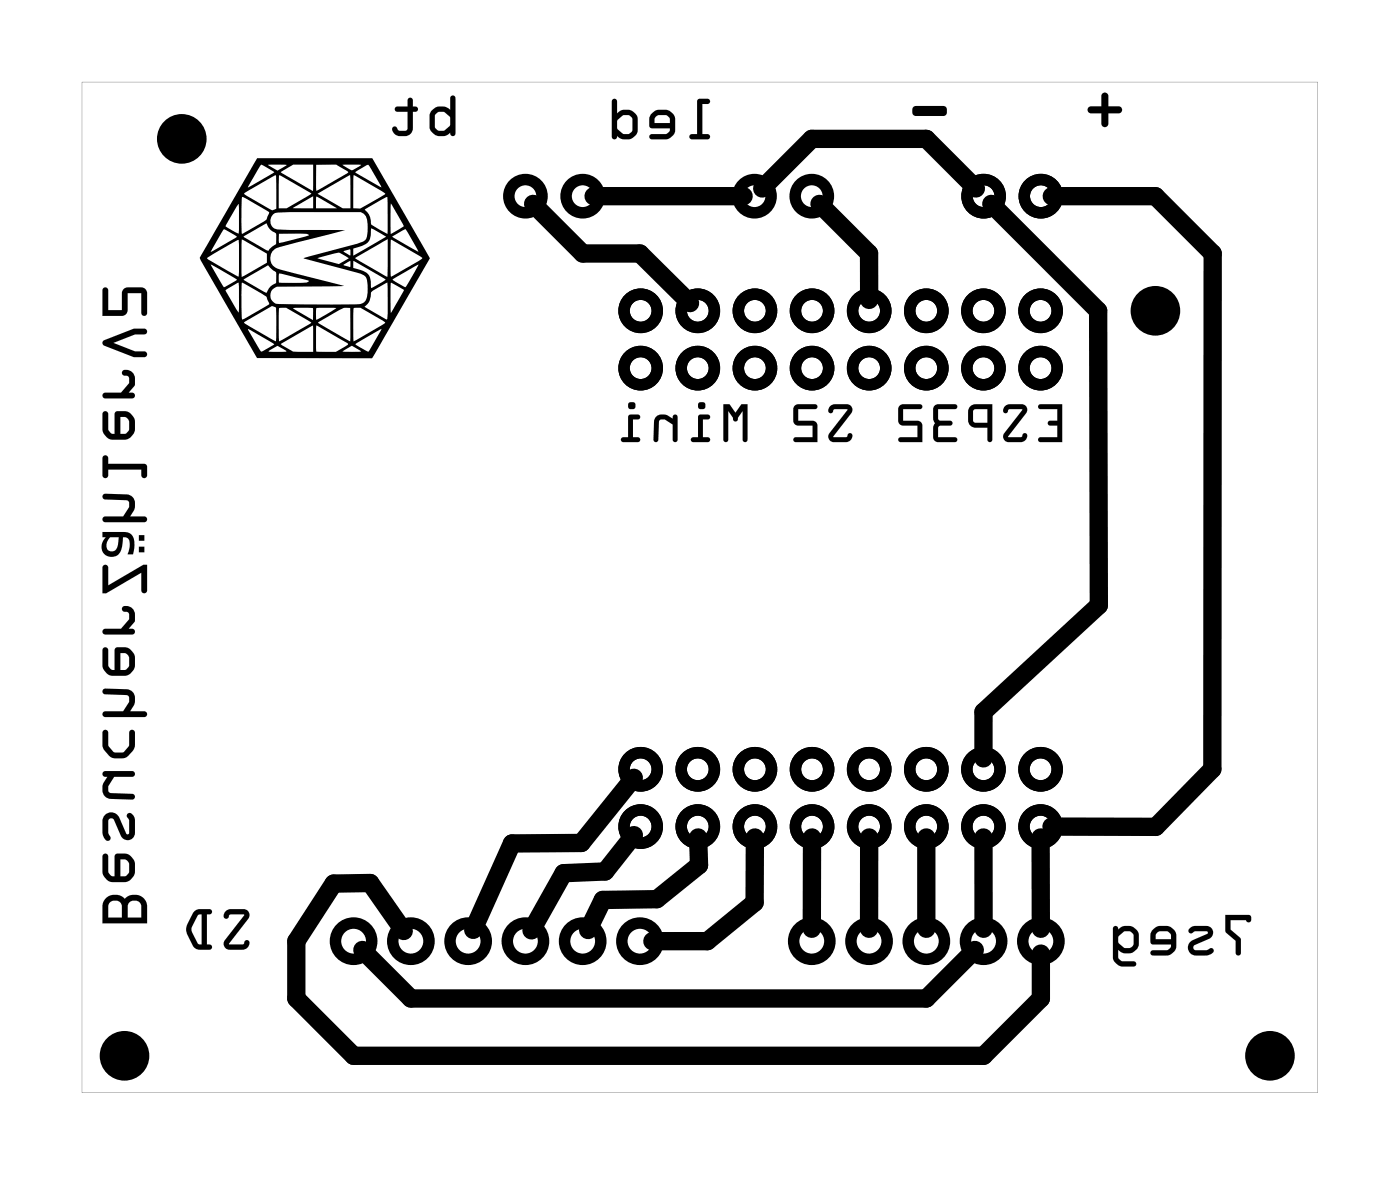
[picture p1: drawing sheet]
<svg xmlns="http://www.w3.org/2000/svg" width="62mm" height="52mm" viewBox="0 0 62 52" stroke-linecap="round" stroke-linejoin="round" font-family="sans-serif">
<g fill="#000">
<path d="M40.5 4.7h1.3a.23 .23 0 0 1 .2 .2 .23 .23 0 0 1-.2 .2h-1.2l-.1-.1zM48.3 4.8l.5-.1v-.4a.16 .16 0 0 1 .2-.2 .16 .16 0 0 1 .2 .2v.4h.4a.16 .16 0 0 1 .2 .2 .16 .16 0 0 1-.2 .1h-.4v.5a.16 .16 0 0 1-.2 .1 .16 .16 0 0 1-.2-.1v-.5h-.5l-.1-.1z"/>
<path d="M3.6 3.6h54.8v44.8h-54.8zM3.6 3.6v44.8h54.8v-44.8z"/>
<path d="M11.4 7l-2.5 4.3a.41 .41 0 0 0 .2 .5l2.3 4.1h5.1l2.5-4.3a.53 .53 0 0 0-.2-.6l-2.3-4zM9.2 11.4l1.4-.8v1.7zM9.3 11.7l1.2 .7-.6 .3zM9.9 10.2l.6 .3-1.2 .7zM10 12.9l.6-.4v1.3zM10.5 9.1l.1 1.2-.6-.3zM10.7 12.5l1.1 .6a.28 .28 0 0 1 .1 .3 .28 .28 0 0 1-.2 .2l-1 .5zM10.7 10.6l1.1 .6v.4l-1.1 .7zM10.7 8.7l1.2 .7a.8 .8 0 0 1-.7 .7l-.5 .3zM10.8 12.4l1.1-.6 .1 .1a.41 .41 0 0 1 .3 .4 .41 .41 0 0 1-.3 .4l-.2 .3zM10.8 10.5l1-.6 .2 .3a.51 .51 0 0 1 .2 .5 .51 .51 0 0 1-.3 .4zM10.8 14.3l1.3-.7h.1v1.5zM10.9 8.6l1.3-.8 .1 1.5h-.3zM11 14.6l1.2 .7-.6 .3zM11.6 7.3l.6 .3-1.2 .7zM11.9 15.6a.44 .44 0 0 1 .8 0zM11.9 7.3h.8v.1a.42 .42 0 0 1-.8-.1zM12.2 9.5l3.8-.1a.91 .91 0 0 1 .2 1.2l-.3 .2-2.4 .7 2.2 .6a.57 .57 0 0 1 .6 .7l-.1 .6a5.8 5.8 0 0 1-2.1 .1h-1.9a.4 .4 0 0 1-.2-.4 .4 .4 0 0 1 .3-.4h2.9l-2.7-.7a.51 .51 0 0 1-.5-.5 .51 .51 0 0 1 .4-.6l2.9-.7h-2.9a.39 .39 0 0 1-.4-.3 .39 .39 0 0 1 .2-.4zM12.4 13.7l.3-.1 1.1 .7-1.4 .8zM12.4 12.1l1.3 .4h-.1h-1.2zM12.4 10.4h1.2h.1l-1.3 .4zM12.4 7.8l1.4 .8-1.1 .6h-.3zM12.4 15.3l1.5-.9v1.2h-.5a1.25 1.25 0 0 1-1-.3zM12.4 7.6l.6-.3h.9v1.2zM13 13.7h.9v.5zM13 9.2l.9-.5v.5zM14 14.4l1.4 .8a1.22 1.22 0 0 1-1.2 .4h-.1a1.39 1.39 0 0 1-.1-1zM14 13.7h.9l-.9 .5zM14 8.7l.9 .5h-.9zM14 7.3h.5a1.19 1.19 0 0 1 .9 .4l-1.4 .8zM14.1 11.4l.9-.2 .5 .2-.1 .1a.56 .56 0 0 1-.8 .1zM14.1 8.6l1.4-.8v1.4a1.02 1.02 0 0 1-.9-.3zM14.1 14.3h.1a2.57 2.57 0 0 1 1.3-.7v1.5zM15.2 15.6a.5 .5 0 0 1 .8 0zM15.2 7.3h.8l-.4 .3zM15.2 11.7l.3-.1v.2zM15.2 11.1h.3v.2zM15.7 13.7l.1-.1a.71 .71 0 0 1 .6 .3l.7 .4-1.4 .8zM15.7 11.6l1.4 .8-.6 .4a.76 .76 0 0 0-.8-.9zM16.5 10.1l.6 .4-1.4 .8v-.3a.75 .75 0 0 0 .8-.9zM15.7 7.8l1.4 .8-1.1 .6h-.3zM15.8 11.4l1.4-.8v1.7zM15.8 7.6l.5-.3 .6 1zM15.8 15.3l1.1-.7-.6 1zM16.5 12.9l.7-.4v1.7l-1-.6 .2-.2zM16.2 9.3l1-.6v1.7l-.7-.4-.1-.5zM17.4 12.5l.5 .4-.6 1zM17.3 10.6l1.4 .8-1.4 .9zM17.3 9l.6 1-.6 .4zM17.4 12.4l1.2-.7-.6 1zM17.4 10.5l.6-.3 .6 1z"/>
<path d="M19.2 4.9l-.1 .2v.6l.1 .2a.55 .55 0 0 0 .8 0 .12 .12 0 0 0 .1 .1 .12 .12 0 0 0 .1-.1v-1.6a.12 .12 0 0 0-.1-.1 .12 .12 0 0 0-.1 .1v.6l-.2-.1-.3-.1zM19.2 4.9l.3-.2 .3 .1 .2 .1v-.6a.12 .12 0 0 1 .1-.1 .12 .12 0 0 1 .1 .1v1.6a.12 .12 0 0 1-.1 .1 .12 .12 0 0 1-.1-.1 .54 .54 0 0 1-.7 .1l-.2-.3-.1-.6zM19.3 5.1l.1-.1h.3l.3 .2v.4l-.3 .2h-.2l-.2-.1zM19.3 5.1v.6l.2 .1h.2l.3-.2v-.4l-.3-.2h-.3zM17.5 4.8l.1 .1 .5 .1v.7l-.1 .1-.4-.1a.12 .12 0 0 0-.1-.1 .12 .12 0 0 0-.1 .1 .49 .49 0 0 0 .5 .3 .49 .49 0 0 0 .4-.3v-.7h.1a.12 .12 0 0 0 .1-.2 .12 .12 0 0 0-.1-.1h-.1v-.3a.12 .12 0 0 0-.1-.1 .12 .12 0 0 0-.1 .1v.3zM17.5 4.8l.6-.1v-.3a.12 .12 0 0 1 .1-.1 .12 .12 0 0 1 .1 .1v.3h.1a.12 .12 0 0 1 .1 .1 .12 .12 0 0 1-.1 .2h-.1v.7a.46 .46 0 0 1-.5 .4 .46 .46 0 0 1-.4-.4 .17 .17 0 0 1 .2-.1 .17 .17 0 0 1 .1 .2l.4-.1v-.7l-.5-.1z"/>
<path d="M19.2 4.9l-.1 .2v.5l.1 .3a.57 .57 0 0 0 .8 0 .12 .12 0 0 0 .1 .1 .12 .12 0 0 0 .1-.1v-1.6a.12 .12 0 0 0-.1-.1 .12 .12 0 0 0-.1 .1v.6l-.2-.1-.3-.1zM19.3 5.1l.1-.1h.3l.3 .2v.4l-.3 .2h-.2l-.2-.1zM17.5 4.8l.1 .1 .5 .1v.7l-.1 .1-.4-.1a.12 .12 0 0 0-.1-.1 .12 .12 0 0 0-.1 .1 .49 .49 0 0 0 .5 .3 .49 .49 0 0 0 .4-.3v-.7h.1a.12 .12 0 0 0 .1-.2 .12 .12 0 0 0-.1-.1h-.1v-.3a.12 .12 0 0 0-.1-.1 .12 .12 0 0 0-.1 .1v.3z"/>
<path d="M31 4.4l-.1 1.5h-.2a.12 .12 0 0 0-.1 .2 .12 .12 0 0 0 .1 .1h.7a.12 .12 0 0 0 .1-.1 .12 .12 0 0 0-.1-.2h-.3v-1.3h.3a.12 .12 0 0 0 .1-.1 .12 .12 0 0 0-.1-.1zM30.9 4.4h.5a.12 .12 0 0 1 .1 .1 .12 .12 0 0 1-.1 .1h-.3v1.3h.3a.12 .12 0 0 1 .1 .2 .12 .12 0 0 1-.1 .1h-.7a.12 .12 0 0 1-.1-.1 .12 .12 0 0 1 .1-.2h.2zM28.9 5l-.1 .3v.4h.9v.1l-.1 .1h-.7a.12 .12 0 0 0-.1 .2 .12 .12 0 0 0 .1 .1h.7l.2-.2a.96 .96 0 0 0 .1-.8l-.3-.3h-.4zM28.9 5l.3-.1h.4l.3 .3a.96 .96 0 0 1-.1 .8l-.2 .2h-.7a.12 .12 0 0 1-.1-.1 .12 .12 0 0 1 .1-.2h.7l.1-.2h-.9v-.4zM29.1 5.2l.5-.1 .1 .1v.3h-.7zM29.1 5.2l-.1 .3h.7v-.3l-.1-.1zM27.2 4.4l-.1 1.7a.12 .12 0 0 0 .2 .1 .12 .12 0 0 0 .1-.2l.3 .2h.2l.3-.2a.97 .97 0 0 0 .1-.8l-.3-.3h-.4l-.2 .1v-.6zM27.2 4.4h.2v.6l.2-.1h.4l.3 .3a.97 .97 0 0 1-.1 .8l-.3 .2h-.2l-.3-.2a.12 .12 0 0 1-.1 .2 .12 .12 0 0 1-.2-.1zM27.4 5.3l.2-.2 .4 .1v.1v.6h-.3l-.3-.2zM27.4 5.3v.4l.2 .2h.4v-.7l-.1-.1h-.3z"/>
<path d="M30.9 4.4v1.5h-.2a.12 .12 0 0 0-.1 .2 .12 .12 0 0 0 .1 .1h.7a.12 .12 0 0 0 .1-.1 .12 .12 0 0 0-.1-.2h-.3v-1.3h.3a.12 .12 0 0 0 .1-.1 .12 .12 0 0 0-.1-.1zM28.9 5l-.1 .3v.4h.9v.1l-.1 .1h-.7a.12 .12 0 0 0-.1 .2 .12 .12 0 0 0 .1 .1h.7l.2-.2a.96 .96 0 0 0 .1-.8l-.3-.3h-.4zM29.1 5.2l.5-.1 .1 .1v.3h-.7zM27.2 4.4l-.1 1.7a.12 .12 0 0 0 .2 .1 .12 .12 0 0 0 .1-.2l.3 .2h.2l.3-.2a.97 .97 0 0 0 .1-.8 .54 .54 0 0 0-.7-.3l-.2 .1v-.6zM27.4 5.3l.2-.2 .4 .1v.1v.6h-.4l-.2-.2z"/>
<path d="M40.5 4.7v.3l.1 .1h1.2a.23 .23 0 0 0 .2-.2 .23 .23 0 0 0-.2-.2zM40.5 4.7h1.3a.23 .23 0 0 1 .2 .2 .23 .23 0 0 1-.2 .2h-1.2l-.1-.1z"/>
<path d="M46.1 17.9v.2h.8v.5h-.3a.11 .11 0 0 0-.1 .2 .11 .11 0 0 0 .1 .1h.3v.5h-.8a.11 .11 0 0 0-.1 .1 .11 .11 0 0 0 .1 .1h1v-1.7zM46.1 17.9h1v1.7h-1a.11 .11 0 0 1-.1-.1 .11 .11 0 0 1 .1-.1h.8v-.5h-.3a.11 .11 0 0 1-.1-.1 .11 .11 0 0 1 .1-.2h.3v-.5h-.8zM44.6 18l-.1 .2a.14 .14 0 0 0 .2 .1 .14 .14 0 0 0 0-.2l.6 .1-.8 1v.2l.1 .1 .1 .1h.7l.2-.3a.15 .15 0 0 0-.2-.1 .15 .15 0 0 0-.1 .2h-.6l.8-1.1v-.2l-.2-.2h-.5zM44.6 18l.2-.1h.5l.2 .2v.2l-.8 1.1 .6-.1a.11 .11 0 0 1 .1-.1 .11 .11 0 0 1 .2 .1l-.2 .3h-.7l-.1-.1-.1-.1v-.2l.8-1h-.6a.11 .11 0 0 1-.1 .1 .11 .11 0 0 1-.1-.1zM43 18l-.1 .2v.4a.33 .33 0 0 0 .4 .4h.5v.5a.11 .11 0 0 0 .1 .1 .11 .11 0 0 0 .1-.1v-1.6h-.7zM43 18l.3-.1h.7v1.6a.11 .11 0 0 1-.1 .1 .11 .11 0 0 1-.1-.1v-.5h-.5a.33 .33 0 0 1-.4-.4v-.4zM43.2 18.2l.6-.1v.6h-.6zM43.2 18.2v.5h.6v-.6zM41.5 18l-.1 .1 .1 .7-.1 .2v.5l.2 .1h.7a.11 .11 0 0 0 .2-.1 .11 .11 0 0 0-.2-.1h-.7v-.5h.5a.11 .11 0 0 0 .1-.1 .11 .11 0 0 0-.1-.2h-.5v-.5h.7a.11 .11 0 0 0 .2-.1 .11 .11 0 0 0-.2-.1zM41.4 18l.9-.1a.11 .11 0 0 1 .2 .1 .11 .11 0 0 1-.2 .1h-.7v.5h.5a.11 .11 0 0 1 .1 .2 .11 .11 0 0 1-.1 .1h-.5v.5h.7a.11 .11 0 0 1 .2 .1 .11 .11 0 0 1-.2 .1h-.7l-.2-.1v-.5l.1-.2-.1-.7zM39.9 18l-.1 .1 .1 .7 .8 .1v.5h-.8a.11 .11 0 0 0-.1 .1 .11 .11 0 0 0 .1 .1h1l-.1-.9-.8-.1v-.5h.8a.11 .11 0 0 0 .1-.1 .11 .11 0 0 0-.1-.1zM39.9 18l.9-.1a.11 .11 0 0 1 .1 .1 .11 .11 0 0 1-.1 .1h-.7v.5l.7 .1 .1 .9h-1a.11 .11 0 0 1-.1-.1 .11 .11 0 0 1 .1-.1h.8v-.5l-.8-.1-.1-.7zM36.8 18l-.1 .2a.14 .14 0 0 0 .2 .1 .14 .14 0 0 0 .1-.2l.6 .1-.8 1-.1 .2 .1 .1 .2 .1h.6l.2-.3a.15 .15 0 0 0-.2-.1 .15 .15 0 0 0-.1 .2h-.6l.9-1.1v-.2l-.2-.2h-.6zM36.8 18l.2-.1h.6l.2 .2v.2l-.9 1.1 .7-.1a.11 .11 0 0 1 .1-.1 .11 .11 0 0 1 .1 .1l-.2 .3h-.6l-.2-.1-.1-.1 .1-.2 .8-1h-.6a.11 .11 0 0 1-.1 .1 .11 .11 0 0 1-.2-.1zM35.2 18v.1v.7l.8 .1v.5h-.7a.11 .11 0 0 0-.1 .1 .11 .11 0 0 0 .1 .1h1l-.1-.9-.8-.1v-.5h.7a.11 .11 0 0 0 .2-.1 .11 .11 0 0 0-.2-.1zM35.2 18l.9-.1a.11 .11 0 0 1 .2 .1 .11 .11 0 0 1-.2 .1h-.7v.5l.8 .1 .1 .9h-1a.11 .11 0 0 1-.1-.1 .11 .11 0 0 1 .1-.1h.7v-.5l-.8-.1v-.7zM32.1 17.9v1.6a.11 .11 0 0 0 .1 .1 .11 .11 0 0 0 .1-.1v-1.3l.2 .3a.12 .12 0 0 0 .1 .2 .12 .12 0 0 0 .1-.2l.2-.3v1.3a.11 .11 0 0 0 .1 .1 .11 .11 0 0 0 .2-.1v-1.6h-.3l-.3 .4-.2-.4zM32.1 17.9h.3l.2 .4 .3-.4h.3v1.6a.11 .11 0 0 1-.2 .1 .11 .11 0 0 1-.1-.1v-1.3l-.2 .3a.12 .12 0 0 1-.1 .2 .12 .12 0 0 1-.1-.2l-.2-.3v1.3a.11 .11 0 0 1-.1 .1 .11 .11 0 0 1-.1-.1zM31 18.4v1h-.3a.11 .11 0 0 0-.1 .1 .11 .11 0 0 0 .1 .1h.7a.11 .11 0 0 0 .1-.1 .11 .11 0 0 0-.1-.1h-.2v-.8h.2a.11 .11 0 0 0 .1-.1 .11 .11 0 0 0-.1-.1zM31 18.4h.4a.11 .11 0 0 1 .1 .1 .11 .11 0 0 1-.1 .1h-.2v.8h.2a.11 .11 0 0 1 .1 .1 .11 .11 0 0 1-.1 .1h-.7a.11 .11 0 0 1-.1-.1 .11 .11 0 0 1 .1-.1h.3zM30.9 18a.2 .2 0 0 0 .4 0 .2 .2 0 0 0-.4 0zM30.9 18a.2 .2 0 0 1 .4 0 .2 .2 0 0 1-.4 0zM29.1 18.5l-.1 .2v.8a.11 .11 0 0 0 .1 .1 .11 .11 0 0 0 .1-.1v-.8l.1-.1h.2l.3 .2v.7a.11 .11 0 0 0 .1 .1 .11 .11 0 0 0 .1-.1v-1a.11 .11 0 0 0-.1-.1 .11 .11 0 0 0-.1 .1v.1l-.3-.2zM29.1 18.5l.4-.1 .3 .2v-.1a.11 .11 0 0 1 .1-.1 .11 .11 0 0 1 .2 .1v1a.11 .11 0 0 1-.2 .1 .11 .11 0 0 1-.1-.1v-.7l-.3-.2-.3 .1v.8a.11 .11 0 0 1-.1 .1 .11 .11 0 0 1-.1-.1v-.8zM27.9 18.4v1h-.3a.11 .11 0 0 0-.1 .1 .11 .11 0 0 0 .1 .1h.7a.11 .11 0 0 0 .1-.1 .11 .11 0 0 0-.1-.1h-.2v-.8h.2a.11 .11 0 0 0 .1-.1 .11 .11 0 0 0-.1-.1zM27.9 18.4h.4a.11 .11 0 0 1 .1 .1 .11 .11 0 0 1-.1 .1h-.2v.8h.2a.11 .11 0 0 1 .1 .1 .11 .11 0 0 1-.1 .1h-.7a.11 .11 0 0 1-.1-.1 .11 .11 0 0 1 .1-.1h.3zM27.8 18a.2 .2 0 0 0 .4 0 .2 .2 0 0 0-.4 0zM27.8 18a.2 .2 0 0 1 .4 0 .2 .2 0 0 1-.4 0z"/>
<path d="M46.1 17.9v.2h.8v.5h-.3a.11 .11 0 0 0-.1 .2 .11 .11 0 0 0 .1 .1h.3v.5h-.8a.11 .11 0 0 0-.1 .1 .11 .11 0 0 0 .1 .1h1v-1.7zM44.6 18l-.1 .2a.15 .15 0 0 0 .2 .1 .15 .15 0 0 0 .1-.2l.5 .1-.8 1v.2l.1 .2h.7l.2-.1 .1-.2a.15 .15 0 0 0-.2-.1 .15 .15 0 0 0-.1 .2h-.6l.8-1.1v-.2l-.2-.2h-.5zM43 18l-.1 .2v.4a.33 .33 0 0 0 .4 .4h.5v.5a.11 .11 0 0 0 .1 .1 .11 .11 0 0 0 .1-.1v-1.6h-.7zM43.2 18.2l.6-.1v.6h-.6zM41.4 18v.1l.1 .7-.1 .2v.5l.2 .1h.7a.11 .11 0 0 0 .2-.1 .11 .11 0 0 0-.2-.1h-.7v-.5h.5a.11 .11 0 0 0 .1-.1 .11 .11 0 0 0-.1-.2h-.5v-.5h.7a.11 .11 0 0 0 .2-.1 .11 .11 0 0 0-.2-.1zM39.9 18l-.1 .1 .1 .7 .8 .1v.5h-.8a.11 .11 0 0 0-.1 .1 .11 .11 0 0 0 .1 .1h1l-.1-.9-.7-.1v-.5h.7a.11 .11 0 0 0 .1-.1 .11 .11 0 0 0-.1-.1zM36.8 18l-.1 .2a.15 .15 0 0 0 .2 .1 .15 .15 0 0 0 .1-.2l.6 .1-.8 1v.2l.1 .2h.6l.2-.1 .1-.2a.15 .15 0 0 0-.2-.1 .15 .15 0 0 0-.1 .2h-.6l.9-1.1v-.2l-.2-.2h-.6zM35.2 18v.1v.7l.8 .1v.5h-.7a.11 .11 0 0 0-.1 .1 .11 .11 0 0 0 .1 .1h1l-.1-.9-.8-.1v-.5h.7a.11 .11 0 0 0 .2-.1 .11 .11 0 0 0-.2-.1zM32.1 17.9v1.6a.11 .11 0 0 0 .1 .1 .11 .11 0 0 0 .1-.1v-1.3l.2 .3a.12 .12 0 0 0 .1 .2 .12 .12 0 0 0 .1-.2l.2-.3v1.3a.11 .11 0 0 0 .1 .1 .11 .11 0 0 0 .2-.1v-1.6h-.3l-.3 .4-.2-.4zM31 18.4v1h-.3a.11 .11 0 0 0-.1 .1 .11 .11 0 0 0 .1 .1h.7a.11 .11 0 0 0 .1-.1 .11 .11 0 0 0-.1-.1h-.2v-.8h.2a.11 .11 0 0 0 .1-.1 .11 .11 0 0 0-.1-.1zM30.9 18a.2 .2 0 0 0 .4 0 .2 .2 0 0 0-.4 0zM29.1 18.5l-.1 .2v.8a.11 .11 0 0 0 .1 .1 .11 .11 0 0 0 .1-.1v-.8l.1-.1h.2l.3 .2v.7a.11 .11 0 0 0 .1 .1 .11 .11 0 0 0 .2-.1v-1a.11 .11 0 0 0-.2-.1 .11 .11 0 0 0-.1 .1v.1l-.3-.2zM27.9 18.4v1h-.3a.11 .11 0 0 0-.1 .1 .11 .11 0 0 0 .1 .1h.7a.11 .11 0 0 0 .1-.1 .11 .11 0 0 0-.1-.1h-.2v-.8h.2a.11 .11 0 0 0 .1-.1 .11 .11 0 0 0-.1-.1zM27.8 18a.2 .2 0 0 0 .4 0 .2 .2 0 0 0-.4 0z"/>
<path d="M48.3 4.8l-.1 .1 .1 .1h.5v.5a.15 .15 0 0 0 .2 .1 .15 .15 0 0 0 .2-.1v-.5h.4a.15 .15 0 0 0 .2-.1 .15 .15 0 0 0-.2-.2h-.4v-.4a.15 .15 0 0 0-.2-.2 .15 .15 0 0 0-.2 .2v.4zM48.3 4.8l.5-.1v-.4a.16 .16 0 0 1 .2-.2 .16 .16 0 0 1 .2 .2v.4h.4a.16 .16 0 0 1 .2 .2 .16 .16 0 0 1-.2 .1h-.4v.5a.16 .16 0 0 1-.2 .1 .16 .16 0 0 1-.2-.1v-.5h-.5l-.1-.1z"/>
<path d="M4.7 39.8l-.2 .4v.7h2v-.7a.57 .57 0 0 0-.4-.5 .57 .57 0 0 0-.6 .1l-.3-.1zM4.9 40l.2-.1 .2 .1 .1 .7h-.6zM5.7 40l.2-.1 .3 .1 .1 .7h-.6zM4.6 37.9l-.1 .8 .2 .3a1.05 1.05 0 0 0 .9 .1l.2-.2a.63 .63 0 0 0 .2-.6l-.2-.3a.68 .68 0 0 0-.7-.1v.9h-.2l-.1-.1v-.8zM5.3 38.1h.3l.1 .1v.5l-.1 .1h-.3zM4.7 36.1a1.02 1.02 0 0 0 0 1.2 .18 .18 0 0 0 .2-.2 .18 .18 0 0 0-.1-.2v-.6h.1h.2l.3 .7a.33 .33 0 0 0 .3 .2 .33 .33 0 0 0 .3-.3v-.5l-.2-.3a.14 .14 0 0 0-.2 0 .14 .14 0 0 0 .1 .2v.6v.1l-.6-.9-.2-.1zM4.6 34.2v.2h.2a.55 .55 0 0 0-.3 .6 .55 .55 0 0 0 .4 .4h1a.13 .13 0 0 0 .1-.1 .13 .13 0 0 0-.1-.1h-1l-.1-.2v-.2l.3-.4h.8a.13 .13 0 0 0 .1-.1 .13 .13 0 0 0-.1-.1zM4.6 32.4l-.1 .6a.73 .73 0 0 0 .8 .6 .73 .73 0 0 0 .7-.6v-.5a.13 .13 0 0 0-.1-.2 .14 .14 0 0 0-.2 .2v.6l-.2 .2-.4 .1-.3-.3v-.7zM4.6 30.6v.2h1l.1 .1v.2l-.2 .4h-.8a.14 .14 0 0 0-.2 .2 .13 .13 0 0 0 .2 .1h1.7a.13 .13 0 0 0 .1-.1 .13 .13 0 0 0-.1-.2h-.6a.55 .55 0 0 0 .2-.5 .55 .55 0 0 0-.4-.5zM4.6 28.7l-.1 .8 .2 .3a1.05 1.05 0 0 0 .9 .1l.2-.1a.63 .63 0 0 0 .2-.7l-.2-.2a.68 .68 0 0 0-.7-.2v1h-.2l-.1-.2v-.7zM5.3 28.9l.3 .1 .1 .1v.4l-.1 .2h-.3zM5.4 26.9a.19 .19 0 0 0 .1 .2 .19 .19 0 0 0 .2 .1v.2l-.3 .5h-.7a.13 .13 0 0 0-.2 .1 .13 .13 0 0 0 .2 .1h1.2a.13 .13 0 0 0 .1-.1 .13 .13 0 0 0-.1-.1h-.2l.3-.3a.47 .47 0 0 0-.1-.5 .47 .47 0 0 0-.4-.2zM4.6 25.1l-.1 1.2h.2l1.6-.9v.8a.13 .13 0 0 0 .1 .1 .13 .13 0 0 0 .1-.1v-1.2h-.1l-1.6 .9v-.8zM4.9 23.8h.4a.46 .46 0 0 1-.4 .6l-.2-.2zM4.5 23.6v.2h.2a.47 .47 0 0 0 .1 .8 .47 .47 0 0 0 .6-.4l.1-.4a.37 .37 0 0 1 .3 .2 .37 .37 0 0 1-.1 .4v.2h.2v-.1a.61 .61 0 0 0-.4-.9zM6.2 23.7v.3h.2v-.3zM6.2 24.2v.3h.2v-.3zM4.6 21.9v.2l1 .1 .1 .1v.2l-.2 .4h-.8a.13 .13 0 0 0-.2 .1 .13 .13 0 0 0 .2 .1h1.7a.13 .13 0 0 0 .1-.1 .13 .13 0 0 0-.1-.1h-.6a.55 .55 0 0 0 .2-.5 .55 .55 0 0 0-.4-.5zM4.6 20.2l-.1 .9a.13 .13 0 0 0 .2 .1 .13 .13 0 0 0 .1-.1v-.3h1.5v.3a.13 .13 0 0 0 .1 .1 .13 .13 0 0 0 .1-.1l-.1-.5h-1.6v-.3zM4.6 18.3l-.1 .8 .2 .3a1.05 1.05 0 0 0 .9 .1l.2-.2a.63 .63 0 0 0 .2-.6l-.2-.3a.68 .68 0 0 0-.7-.1v.9h-.2l-.1-.1v-.8zM5.3 18.5h.3l.1 .1v.4l-.1 .2h-.3zM5.4 16.4a.19 .19 0 0 0 .1 .3 .19 .19 0 0 0 .2 0v.3l-.3 .4h-.7a.13 .13 0 0 0-.2 .1 .14 .14 0 0 0 .2 .2h1.2a.13 .13 0 0 0 .1-.2 .13 .13 0 0 0-.1-.1h-.2l.3-.3a.47 .47 0 0 0-.1-.5 .47 .47 0 0 0-.4-.2zM4.6 15.1v.2l1.3 .5h.5a.13 .13 0 0 0 .1-.1 .13 .13 0 0 0-.1-.1h-.4l-1-.4 1-.4h.4a.13 .13 0 0 0 .1-.1 .13 .13 0 0 0-.1-.1h-.5zM4.6 12.8l-.1 1.2h.9l.2-.1 .1-.2v-.7h.6v.9a.13 .13 0 0 0 .1 .1 .13 .13 0 0 0 .1-.1v-.9l-.1-.2-.7-.1-.2 .1-.1 .2v.7h-.6v-.9z"/>
<path d="M4.7 39.8l-.2 .4v.7h2v-.7a.57 .57 0 0 0-.4-.5 .57 .57 0 0 0-.6 .1l-.3-.1zM4.7 39.8l.5-.1 .3 .1a.58 .58 0 0 1 .6-.1 .58 .58 0 0 1 .4 .5v.7h-2v-.7zM4.9 40l.3-.1 .1 .1 .1 .7h-.6zM4.9 40l-.1 .7h.6l-.1-.7-.2-.1zM5.7 40l.2-.1 .3 .1 .1 .7h-.6zM5.7 40v.7h.6l-.1-.7-.2-.1zM4.6 37.9l-.1 .8 .2 .3a1.05 1.05 0 0 0 .9 .1l.2-.2a.63 .63 0 0 0 .2-.6l-.2-.3a.68 .68 0 0 0-.7-.1v.9h-.2l-.1-.1v-.8zM4.6 37.9h.2v.8l.2 .1h.1v-.9l.4-.1 .4 .2 .1 .3v.5l-.4 .3a1.06 1.06 0 0 1-.9-.1l-.2-.3zM5.3 38.1h.3l.1 .1v.5l-.1 .1h-.3zM5.3 38.1v.7h.3l.1-.1v-.5l-.1-.1zM4.7 36.1a1.02 1.02 0 0 0 0 1.2 .15 .15 0 0 0 .2-.1 .15 .15 0 0 0-.1-.2v-.6l.1-.1h.2l.3 .7a.33 .33 0 0 0 .3 .2 .33 .33 0 0 0 .3-.3v-.5l-.2-.3a.14 .14 0 0 0-.2 0 .14 .14 0 0 0 .1 .2v.6v.1l-.6-.9-.2-.1zM4.7 36.1l.2-.1 .2 .1 .6 .9v-.1v-.5a.17 .17 0 0 1-.1-.2 .17 .17 0 0 1 .2-.2v.1a.97 .97 0 0 1 .1 1l-.2 .1-.3-.1-.3-.8h-.2l-.1 .1v.6a.15 .15 0 0 1 .1 .2 .15 .15 0 0 1-.2 0 1.1 1.1 0 0 1 0-1.1zM4.6 34.2v.2h.2l-.2 .3a.49 .49 0 0 0 .3 .7h1a.13 .13 0 0 0 .1-.1 .13 .13 0 0 0-.1-.1h-1l-.1-.2v-.2l.3-.4h.8a.13 .13 0 0 0 .1-.1 .13 .13 0 0 0-.1-.1zM4.6 34.2h1.3a.13 .13 0 0 1 .1 .1 .13 .13 0 0 1-.1 .1h-.8l-.3 .4v.2l.1 .2h1a.13 .13 0 0 1 .1 .1 .13 .13 0 0 1-.1 .1h-1a.55 .55 0 0 1-.4-.4 .55 .55 0 0 1 .3-.6h-.2zM4.6 32.4v.7l.2 .4a.74 .74 0 0 0 .9 0l.3-.4v-.6a.13 .13 0 0 0-.1-.2 .14 .14 0 0 0-.2 .2v.6l-.2 .2-.4 .1-.3-.3v-.7zM4.6 32.4h.2v.7l.3 .3 .4-.1 .2-.2v-.6a.14 .14 0 0 1 .2-.2 .13 .13 0 0 1 .1 .2v.6l-.1 .2a.71 .71 0 0 1-1.3 0l-.1-.3zM4.6 30.6v.2h1l.1 .1v.2l-.2 .4h-.8a.14 .14 0 0 0-.2 .2 .13 .13 0 0 0 .2 .1h1.7a.13 .13 0 0 0 .1-.1 .13 .13 0 0 0-.1-.2h-.6l.1-.2a.49 .49 0 0 0-.3-.8zM4.6 30.6l1-.1a.55 .55 0 0 1 .4 .5 .55 .55 0 0 1-.2 .5h.6a.13 .13 0 0 1 .1 .2 .13 .13 0 0 1-.1 .1h-1.7a.13 .13 0 0 1-.2-.1 .14 .14 0 0 1 .2-.2h.8l.2-.4v-.2l-.1-.1h-1zM4.6 28.7l-.1 .8 .2 .3a1.05 1.05 0 0 0 .9 .1l.2-.1a.63 .63 0 0 0 .2-.7l-.2-.2a.68 .68 0 0 0-.7-.2v1h-.2l-.1-.2v-.7zM4.6 28.7l.2 .1v.7l.2 .2h.1v-1h.4l.4 .2 .1 .2v.5l-.4 .3a1.06 1.06 0 0 1-.9-.1l-.2-.3zM5.3 28.9l.3 .1 .1 .1v.4l-.1 .2h-.3zM5.3 28.9v.8h.3l.1-.2v-.4l-.1-.1zM5.4 26.9a.19 .19 0 0 0 .1 .2 .19 .19 0 0 0 .2 .1v.2l-.3 .5h-.7a.13 .13 0 0 0-.2 .1 .13 .13 0 0 0 .2 .1h1.2a.13 .13 0 0 0 .1-.1 .13 .13 0 0 0-.1-.1h-.2l.3-.3a.52 .52 0 0 0-.5-.7zM5.4 26.9h.1a.46 .46 0 0 1 .5 .2 .46 .46 0 0 1 0 .5l-.3 .3h.2a.13 .13 0 0 1 .1 .1 .13 .13 0 0 1-.1 .1h-1.2a.13 .13 0 0 1-.2-.1 .13 .13 0 0 1 .2-.1h.7l.3-.5v-.2a.2 .2 0 0 1-.2-.1 .2 .2 0 0 1-.1-.2zM4.6 25.1l-.1 1.2h.2l1.6-.9v.8a.13 .13 0 0 0 .1 .1 .13 .13 0 0 0 .1-.1v-1.2h-.1l-1.6 .9v-.8zM4.6 25.1h.2v.8l1.6-.9h.1v1.2a.13 .13 0 0 1-.1 .1 .13 .13 0 0 1-.1-.1v-.8l-1.6 .9h-.2zM4.9 23.8h.4a.46 .46 0 0 1-.4 .6 .4 .4 0 0 1 0-.6zM4.9 23.8a.33 .33 0 0 0-.2 .4 .33 .33 0 0 0 .4 .2l.1-.2 .1-.4zM4.5 23.6v.2h.2l-.1 .2a.5 .5 0 0 0 0 .6 .51 .51 0 0 0 .7 0 .51 .51 0 0 0 .1-.6l.1-.2 .2 .1 .1 .3-.1 .4h.2l.1-.6-.2-.3-.3-.1zM4.5 23.6h1a.64 .64 0 0 1 .4 1h-.2v-.4a.29 .29 0 0 0-.2-.4l-.1 .6a.45 .45 0 0 1-.7 .2 .45 .45 0 0 1-.1-.6l.1-.2h-.2zM6.2 23.7v.3h.2v-.3zM6.2 23.7h.2v.3h-.2zM6.2 24.2v.3h.2v-.3zM6.2 24.2h.2v.3h-.2zM4.6 21.9v.2l1 .1 .1 .1v.2l-.2 .4h-.8a.13 .13 0 0 0-.2 .1 .13 .13 0 0 0 .2 .1h1.7a.13 .13 0 0 0 .1-.1 .13 .13 0 0 0-.1-.1h-.6l.1-.3a.49 .49 0 0 0-.3-.7zM4.6 21.9h1a.55 .55 0 0 1 .4 .5 .55 .55 0 0 1-.2 .5h.6a.13 .13 0 0 1 .1 .1 .13 .13 0 0 1-.1 .1h-1.7a.13 .13 0 0 1-.2-.1 .13 .13 0 0 1 .2-.1h.8l.2-.4v-.2l-.1-.1-1-.1zM4.6 20.2l-.1 .9a.13 .13 0 0 0 .2 .1 .13 .13 0 0 0 .1-.1v-.3h1.5v.3a.13 .13 0 0 0 .1 .1 .13 .13 0 0 0 .1-.1l-.1-.5h-1.6v-.3zM4.6 20.2l.2 .1v.3h1.6l.1 .1v.4a.13 .13 0 0 1-.1 .1 .13 .13 0 0 1-.1-.1v-.3h-1.5v.3a.13 .13 0 0 1-.1 .1 .13 .13 0 0 1-.2-.1zM4.6 18.3l-.1 .8 .2 .3a1.05 1.05 0 0 0 .9 .1l.2-.2a.63 .63 0 0 0 .2-.6l-.2-.3a.68 .68 0 0 0-.7-.1v.9h-.2l-.1-.1v-.8zM4.6 18.3h.2v.8l.2 .1h.1v-.9l.4-.1 .4 .2 .1 .2v.5l-.4 .4a1.06 1.06 0 0 1-.9-.1l-.2-.3zM5.3 18.5h.3l.1 .1v.4l-.1 .2h-.3zM5.3 18.5v.7h.3l.1-.2v-.4l-.1-.1zM5.4 16.4a.19 .19 0 0 0 .1 .3 .19 .19 0 0 0 .2 0v.3l-.3 .4h-.7a.13 .13 0 0 0-.2 .1 .14 .14 0 0 0 .2 .2h1.2a.13 .13 0 0 0 .1-.2 .13 .13 0 0 0-.1-.1h-.2l.3-.3a.52 .52 0 0 0-.5-.7zM5.4 16.4h.1a.46 .46 0 0 1 .5 .2 .46 .46 0 0 1 0 .5l-.3 .3h.2a.13 .13 0 0 1 .1 .1 .13 .13 0 0 1-.1 .2h-1.2a.14 .14 0 0 1-.2-.2 .13 .13 0 0 1 .2-.1h.7l.3-.4v-.3a.2 .2 0 0 1-.2-.1 .2 .2 0 0 1-.1-.2zM4.6 15.1v.2l1.3 .5h.5a.13 .13 0 0 0 .1-.1 .13 .13 0 0 0-.1-.1h-.4l-1-.4 1-.4h.4a.13 .13 0 0 0 .1-.1 .13 .13 0 0 0-.1-.1h-.5zM4.6 15.1l1.3-.5h.5a.13 .13 0 0 1 .1 .1 .13 .13 0 0 1-.1 .1h-.4l-1 .4 1 .4h.4a.13 .13 0 0 1 .1 .1 .13 .13 0 0 1-.1 .1h-.5l-1.3-.5zM4.6 12.8l-.1 1.2h.9l.2-.1 .1-.2v-.7h.6v.9a.13 .13 0 0 0 .1 .1 .13 .13 0 0 0 .1-.1v-.9l-.1-.2-.7-.1-.2 .1-.1 .2v.7h-.6v-.9zM4.6 12.8h.2v.9h.6v-.7l.1-.2 .2-.1 .7 .1 .1 .2v.9a.13 .13 0 0 1-.1 .1 .13 .13 0 0 1-.1-.1v-.9h-.6v.7l-.1 .2-.2 .1h-.9z"/>
<path d="M10 40.4l-.1 .2a.15 .15 0 0 0 .2 .1 .15 .15 0 0 0 .1-.2l.6 .1-.8 1.1-.1 .1 .1 .2 .2 .1h.7l.2-.3a.14 .14 0 0 0-.2-.1 .14 .14 0 0 0-.1 .2l-.7-.1 .9-1.1v-.2l-.2-.2h-.6zM10 40.4l.2-.1h.6l.2 .2v.2l-.9 1.1h.7a.12 .12 0 0 1 .1-.1 .12 .12 0 0 1 .2 .1 .32 .32 0 0 1-.3 .3h-.7l-.2-.2 .1-.2 .8-1.1h-.6a.12 .12 0 0 1-.1 .1 .12 .12 0 0 1-.2-.1zM8.6 40.4l-.3 .7v.3l.4 .6 .6 .1a.12 .12 0 0 0 .1-.1 .12 .12 0 0 0-.1-.1h-.1v-1.4h.1a.12 .12 0 0 0 .1-.1 .12 .12 0 0 0-.1-.1h-.5zM8.6 40.4l.2-.1h.5a.12 .12 0 0 1 .1 .1 .12 .12 0 0 1-.1 .1h-.1v1.4h.1a.12 .12 0 0 1 .1 .1 .12 .12 0 0 1-.1 .1h-.5l-.3-.2a1 1 0 0 1 0-1.4zM8.8 40.5h.1v1.4l-.1-.1-.3-.6zM8.8 40.5l-.3 .7 .3 .6 .1 .1v-1.4z"/>
<path d="M10 40.4l-.1 .2a.15 .15 0 0 0 .2 .1 .15 .15 0 0 0 .1-.2l.6 .1-.9 1.1 .1 .3 .2 .1h.7l.2-.3a.15 .15 0 0 0-.2-.1 .15 .15 0 0 0-.1 .2l-.7-.1 .9-1.1v-.2l-.2-.2h-.6zM8.6 40.4a1.07 1.07 0 0 0 0 1.6l.2 .1h.5a.12 .12 0 0 0 .1-.1 .12 .12 0 0 0-.1-.1h-.1v-1.4h.1a.12 .12 0 0 0 .1-.1 .12 .12 0 0 0-.1-.1h-.5zM8.8 40.5h.1v1.4l-.1-.1-.3-.6z"/>
<path d="M54.3 40.6l.1 .7 .4 .4v.5a.12 .12 0 0 0 .1 .1 .12 .12 0 0 0 .1-.1v-.6l-.4-.4v-.4h.7a.12 .12 0 0 0 .1 .1 .12 .12 0 0 0 .1-.1l-.1-.2zM54.3 40.5h1.1a.17 .17 0 0 1 .1 .2 .17 .17 0 0 1-.1 .2l-.1-.1h-.7v.4l.4 .4v.6a.12 .12 0 0 1-.1 .2 .12 .12 0 0 1-.1-.2v-.5l-.4-.4zM52.7 41.2a.13 .13 0 0 0 .1 .2 .13 .13 0 0 0 .2-.1h.5h.1l-.8 .4-.1 .3a.36 .36 0 0 0 .3 .3h.5l.3-.1a.13 .13 0 0 0 0-.2 .13 .13 0 0 0-.2 .1h-.6l-.1-.1 .1-.1 .6-.3a.3 .3 0 0 0 .2-.3 .3 .3 0 0 0-.3-.3h-.5zM52.7 41.2a.88 .88 0 0 1 1-.1l.1 .2-.1 .3-.7 .3-.1 .1 .1 .1h.6a.13 .13 0 0 1 .2-.1 .13 .13 0 0 1 0 .2 .8 .8 0 0 1-1.1-.1v-.2l.1-.2 .8-.4h-.6a.15 .15 0 0 1-.2 .1 .15 .15 0 0 1-.1-.2zM51.1 41.2l-.1 .3 .1 .3 .8 .1-.1 .2h-.7a.12 .12 0 0 0-.1 .1 .12 .12 0 0 0 .1 .1h.7l.2-.1a.96 .96 0 0 0 .2-.8l-.3-.3-.5-.1zM51.1 41.2l.3-.2 .5 .1 .3 .3a.96 .96 0 0 1-.2 .8l-.2 .1-.7 .1a.12 .12 0 0 1-.1-.2 .12 .12 0 0 1 .1-.1h.7l.1-.2-.8-.1-.1-.3zM51.3 41.3h.5l.1 .1v.2h-.6zM51.3 41.3v.3h.6v-.2l-.1-.1zM49.4 41.1v1.5l.3 .2h.6a.12 .12 0 0 0 .1-.1 .12 .12 0 0 0-.1-.1h-.6l-.1-.1v-.4l.3 .2 .3-.1 .2-.1 .1-.3v-.5l-.3-.2-.4-.1-.2 .2-.1-.2zM49.4 41.1a.12 .12 0 0 1 .1 0 .12 .12 0 0 1 .1 .1l.2-.1 .3-.1 .2 .1 .2 .2v.5l-.1 .3-.2 .1-.3 .1-.3-.2v.4l.1 .1h.6a.12 .12 0 0 1 .1 .1 .12 .12 0 0 1-.1 .1h-.6l-.3-.2zM49.6 41.5l.3-.2h.2l.2 .2v.4l-.2 .1h-.3l-.2-.2zM49.6 41.5v.3l.2 .2h.3l.2-.1v-.4l-.2-.2h-.2z"/>
<path d="M54.3 40.6l.1 .7 .4 .4v.5a.12 .12 0 0 0 .1 .2 .12 .12 0 0 0 .1-.2v-.6l-.4-.4v-.4h.7a.12 .12 0 0 0 .1 .1 .12 .12 0 0 0 .1-.1v-.2h-.1zM52.7 41.2a.13 .13 0 0 0 .1 .2 .13 .13 0 0 0 .2-.1h.5h.1l-.7 .4a.35 .35 0 0 0-.2 .4 .35 .35 0 0 0 .3 .3h.5l.3-.2a.15 .15 0 0 0-.1-.2 .15 .15 0 0 0-.2 .1h-.5l-.1-.1 .1-.1 .6-.3a.3 .3 0 0 0 .2-.3 .3 .3 0 0 0-.3-.3h-.5zM51.1 41.2l-.1 .3 .1 .3 .8 .1-.1 .2h-.7a.12 .12 0 0 0-.1 .1 .12 .12 0 0 0 .1 .2l.7-.1 .2-.1a.96 .96 0 0 0 .2-.8l-.3-.3-.5-.1zM51.3 41.3h.5l.1 .1v.2h-.6zM49.4 41.1v1.5l.3 .2h.6a.12 .12 0 0 0 .1-.1 .12 .12 0 0 0-.1-.1h-.6l-.1-.1v-.4l.3 .2 .3-.1 .2-.1 .1-.3v-.5l-.3-.2-.4-.1-.2 .2-.1-.2zM49.6 41.5l.3-.2h.2l.2 .2v.4l-.2 .1h-.3l-.2-.2z"/>
</g>
<g fill="none" stroke="#000" stroke-width=".51">
<circle cx="23.3" cy="8.7" r=".74"/>
<circle cx="25.8" cy="8.7" r=".74"/>
<circle cx="28.4" cy="16.3" r=".74"/>
<circle cx="28.4" cy="13.8" r=".74"/>
<circle cx="30.9" cy="16.3" r=".74"/>
<circle cx="30.9" cy="13.8" r=".74"/>
<circle cx="33.5" cy="8.7" r=".74"/>
<circle cx="33.5" cy="16.3" r=".74"/>
<circle cx="33.5" cy="13.8" r=".74"/>
<circle cx="36" cy="8.7" r=".74"/>
<circle cx="36" cy="16.3" r=".74"/>
<circle cx="36" cy="13.8" r=".74"/>
<circle cx="38.5" cy="16.3" r=".74"/>
<circle cx="38.5" cy="13.8" r=".74"/>
<circle cx="41.1" cy="16.3" r=".74"/>
<circle cx="41.1" cy="13.8" r=".74"/>
<circle cx="43.6" cy="16.3" r=".74"/>
<circle cx="43.6" cy="13.8" r=".74"/>
<circle cx="43.6" cy="8.7" r=".74"/>
<circle cx="46.1" cy="16.3" r=".74"/>
<circle cx="46.1" cy="13.8" r=".74"/>
<circle cx="46.2" cy="8.7" r=".74"/>
<circle cx="28.4" cy="34.1" r=".74"/>
<circle cx="28.4" cy="36.6" r=".74"/>
<circle cx="30.9" cy="34.1" r=".74"/>
<circle cx="30.9" cy="36.6" r=".74"/>
<circle cx="33.5" cy="34.1" r=".74"/>
<circle cx="33.5" cy="36.6" r=".74"/>
<circle cx="36" cy="34.1" r=".74"/>
<circle cx="36" cy="36.6" r=".74"/>
<circle cx="38.5" cy="34.1" r=".74"/>
<circle cx="38.5" cy="36.6" r=".74"/>
<circle cx="41.1" cy="34.1" r=".74"/>
<circle cx="41.1" cy="36.6" r=".74"/>
<circle cx="43.6" cy="34.1" r=".74"/>
<circle cx="43.6" cy="36.6" r=".74"/>
<circle cx="46.1" cy="34.1" r=".74"/>
<circle cx="46.1" cy="36.6" r=".74"/>
<circle cx="15.7" cy="41.7" r=".8"/>
<circle cx="18.2" cy="41.7" r=".8"/>
<circle cx="20.8" cy="41.7" r=".8"/>
<circle cx="23.3" cy="41.7" r=".8"/>
<circle cx="25.8" cy="41.7" r=".8"/>
<circle cx="28.4" cy="41.7" r=".8"/>
<circle cx="36" cy="41.7" r=".8"/>
<circle cx="38.5" cy="41.7" r=".8"/>
<circle cx="41.1" cy="41.7" r=".8"/>
<circle cx="43.6" cy="41.7" r=".8"/>
<circle cx="46.2" cy="41.7" r=".8"/>
</g>
<g fill="#000">
<circle cx="8.1" cy="6.2" r="1.1"/>
<circle cx="51.2" cy="13.8" r="1.1"/>
<circle cx="5.5" cy="46.8" r="1.1"/>
<circle cx="56.3" cy="46.8" r="1.1"/>
</g>
<g fill="none" stroke="#000" stroke-width=".81">
<path d="M23.6 9l2.2 2.2h2.6l2.2 2.2M26.3 8.7h6.7M33.8 8.4l2.2-2.2h5.1l2.2 2.2M36.3 9l2.2 2.2v2.1M44 9l4.7 4.8v13l-5.1 4.8v2M46.6 8.7h4.6l2.6 2.5v22.9l-2.5 2.5h-4.7M28.1 34.5l-2.3 2.9h-3.1l-1.7 3.8M28.1 37l-1.3 1.6-1.8 .1-1.4 2.5M31 37.1v1.2l-1.9 1.6h-2.4l-.6 1.3M33.5 37.1v2.9l-2.1 1.7h-2.5M36 37.1v4.1M38.5 37.1v4.1"/>
<path d="M41.1 37.1v4.1M43.6 37.1v4.1M46.2 37.1v4.1M16.1 42.1l2.1 2.2h22.9l2.1-2.2M17.9 41.3l-1.5-2.2-1.6 .1-1.7 2.5v2.6l2.6 2.5h27.9l2.6-2.5v-2"/>
</g>
</svg>
